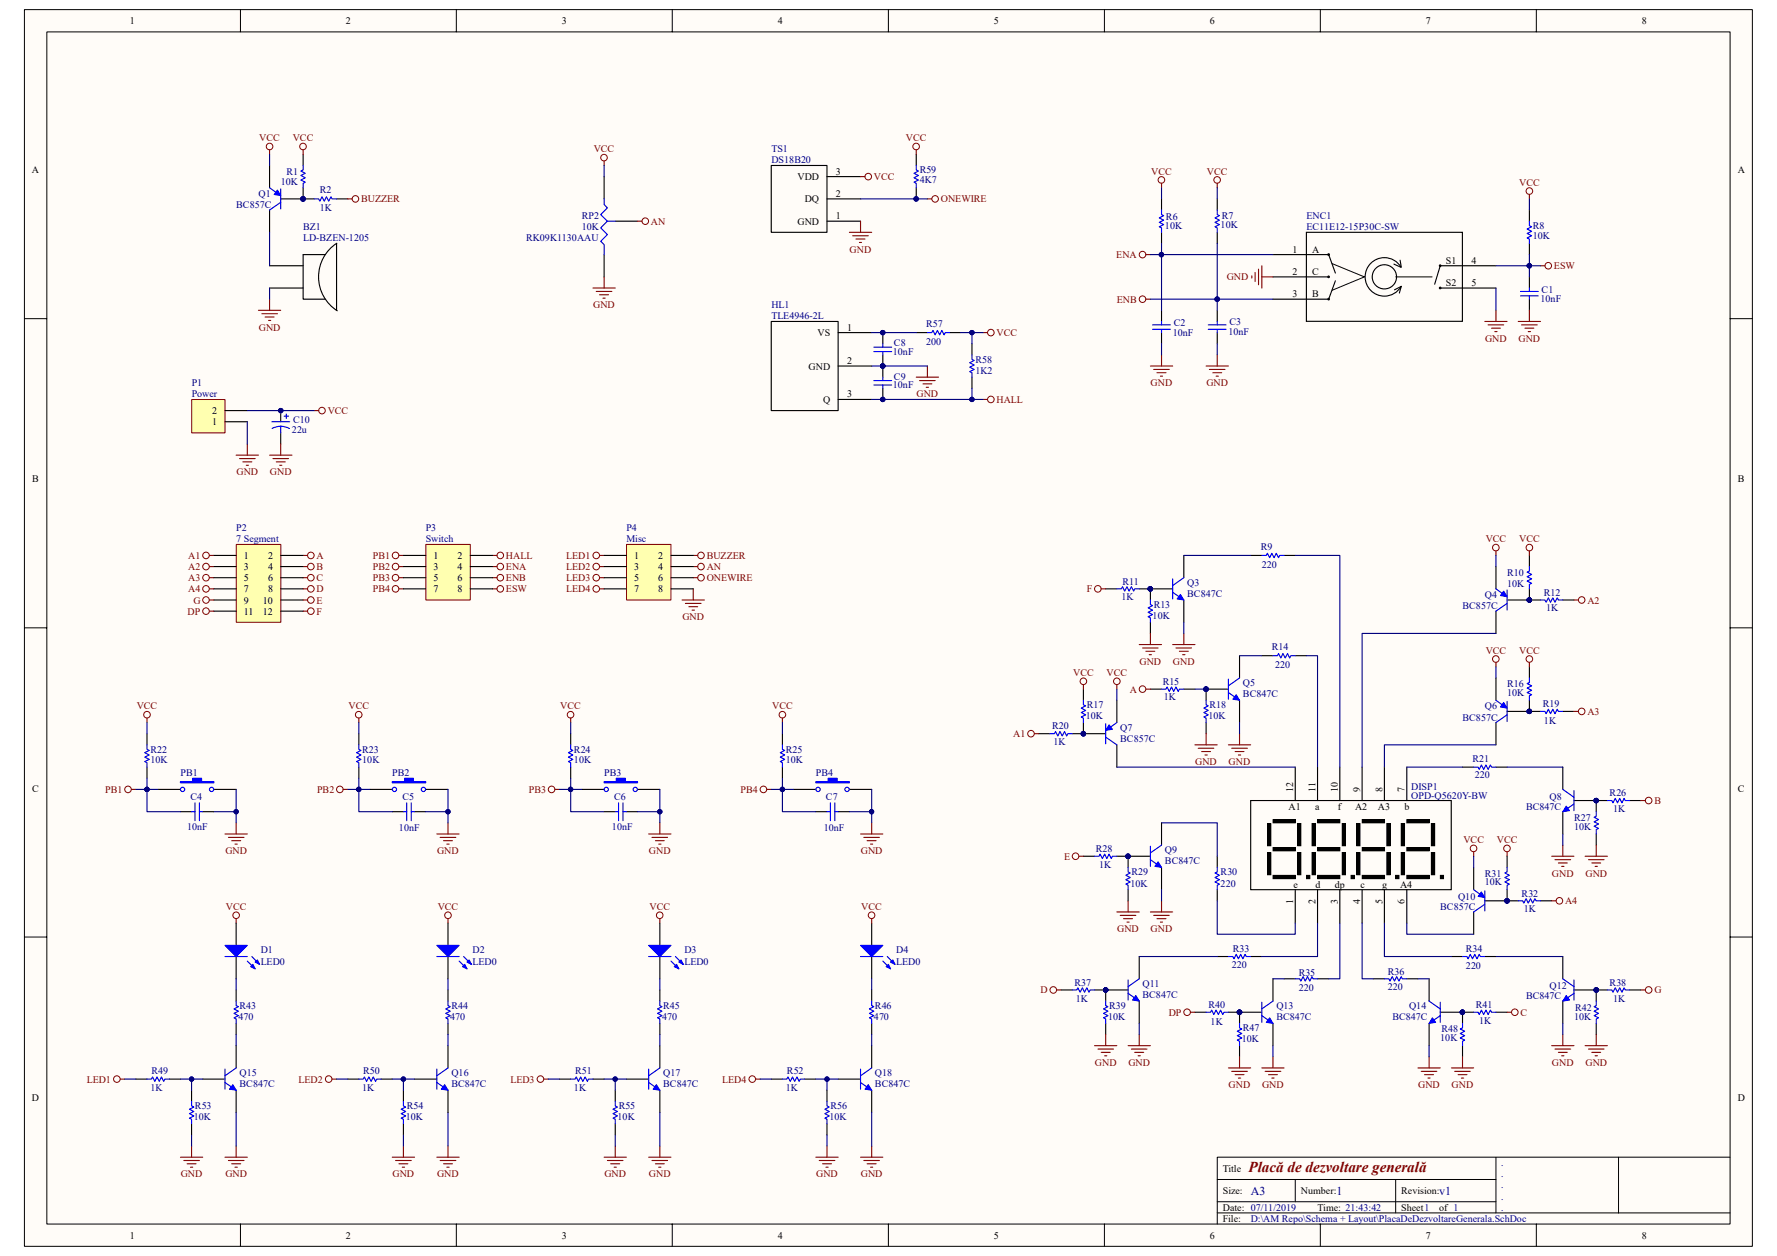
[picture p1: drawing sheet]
<svg xmlns="http://www.w3.org/2000/svg" width="297mm" height="210mm" viewBox="0 0 297 210" stroke-linecap="round" stroke-linejoin="round" font-family="sans-serif">
<defs><g id="words">
<text font-size="2.5" fill="#800000" x="208.7" y="195.9">Placă de dezvoltare generală</text>
<g font-size="2" fill="#000080">
<text x="209.1" y="199.7">A3</text>
<text x="223.4" y="199.7">1</text>
<text x="240.6" y="199.7">v1</text>
</g>
<g font-size="1.7">
<text x="21.7" y="4">1</text>
<text x="57.8" y="4">2</text>
<text x="93.9" y="4">3</text>
<text x="130" y="4">4</text>
<text x="166.1" y="4">5</text>
<text x="202.2" y="4">6</text>
<text x="238.4" y="4">7</text>
<text x="274.4" y="4">8</text>
<text x="5.3" y="29">A</text>
<text x="139.7" y="29.2">3</text>
<text x="290.5" y="29">A</text>
<text x="133.3" y="30.1">VDD</text>
<text x="134.5" y="33.8">DQ</text>
<text x="139.7" y="32.9">2</text>
<text x="133.3" y="37.6">GND</text>
<text x="139.7" y="36.6">1</text>
<text x="216" y="42.2">1</text>
<text x="216" y="46">2</text>
<text x="219.3" y="42.2">A</text>
<text x="219.3" y="46">C</text>
<text x="241.7" y="44.1">S1</text>
<text x="241.7" y="47.8">S2</text>
<text x="246" y="44.1">4</text>
<text x="246" y="47.8">5</text>
<text x="216" y="49.7">3</text>
<text x="219.3" y="49.7">B</text>
<text x="136.7" y="56.2">VS</text>
<text x="141.6" y="55.3">1</text>
<text x="135.2" y="61.8">GND</text>
<text x="141.6" y="60.9">2</text>
<text x="35.5" y="71.1">1</text>
<text x="35.5" y="69.2">2</text>
<text x="137.6" y="67.4">Q</text>
<text x="141.6" y="66.4">3</text>
<text x="5.4" y="80.6">B</text>
<text x="290.5" y="80.6">B</text>
<text x="40.8" y="93.5">1</text>
<text x="40.8" y="95.3">3</text>
<text x="44.8" y="93.5">2</text>
<text x="44.8" y="95.3">4</text>
<text x="72.5" y="93.5">1</text>
<text x="72.5" y="95.3">3</text>
<text x="76.5" y="93.5">2</text>
<text x="76.5" y="95.3">4</text>
<text x="106" y="93.5">1</text>
<text x="106" y="95.3">3</text>
<text x="110" y="93.5">2</text>
<text x="110" y="95.3">4</text>
<text x="40.8" y="97.2">5</text>
<text x="40.8" y="99">7</text>
<text x="40.8" y="100.9">9</text>
<text x="44" y="100.9">10</text>
<text x="44.8" y="97.2">6</text>
<text x="44.8" y="99">8</text>
<text x="72.5" y="97.2">5</text>
<text x="72.5" y="99">7</text>
<text x="76.5" y="97.2">6</text>
<text x="76.5" y="99">8</text>
<text x="106" y="97.2">5</text>
<text x="106" y="99">7</text>
<text x="110" y="97.2">6</text>
<text x="110" y="99">8</text>
<text x="40.8" y="102.8">11</text>
<text x="44" y="102.8">12</text>
<text x="5.4" y="132.3">C</text>
<text x="215.4" y="135.4">A1</text>
<text x="216.2" y="132.4" transform="rotate(-90 216.2 132.4)">12</text>
<text x="219.8" y="135.4">a</text>
<text x="219.9" y="132.4" transform="rotate(-90 219.9 132.4)">11</text>
<text x="223.6" y="135.4">f</text>
<text x="223.6" y="132.4" transform="rotate(-90 223.6 132.4)">10</text>
<text x="226.5" y="135.4">A2</text>
<text x="227.3" y="132.4" transform="rotate(-90 227.3 132.4)">9</text>
<text x="230.3" y="135.4">A3</text>
<text x="231.1" y="132.4" transform="rotate(-90 231.1 132.4)">8</text>
<text x="234.8" y="135.4">b</text>
<text x="234.8" y="132.4" transform="rotate(-90 234.8 132.4)">7</text>
<text x="290.5" y="132.3">C</text>
<text x="216.2" y="148.4">e</text>
<text x="219.9" y="148.4">d</text>
<text x="223.1" y="148.4">dp</text>
<text x="227.4" y="148.4">c</text>
<text x="231.1" y="148.4">g</text>
<text x="234" y="148.4">A4</text>
<text x="216.2" y="151.1" transform="rotate(-90 216.2 151.1)">1</text>
<text x="219.9" y="151.1" transform="rotate(-90 219.9 151.1)">2</text>
<text x="223.6" y="151.1" transform="rotate(-90 223.6 151.1)">3</text>
<text x="227.3" y="151.1" transform="rotate(-90 227.3 151.1)">4</text>
<text x="231.1" y="151.1" transform="rotate(-90 231.1 151.1)">5</text>
<text x="234.8" y="151.1" transform="rotate(-90 234.8 151.1)">6</text>
<text x="5.3" y="184">D</text>
<text x="290.5" y="184">D</text>
<text x="204.4" y="195.9">Title</text>
<text x="204.4" y="199.6">Size:</text>
<text x="204.4" y="202.4">Date: 07/11/2019</text>
<text x="217.5" y="199.6">Number:</text>
<text x="220.3" y="202.4">Time: 21:43:42</text>
<text x="234.2" y="199.6">Revision:</text>
<text x="234.2" y="202.4">Sheet1</text>
<text x="240.6" y="202.4">of 1</text>
<text x="21.7" y="207.1">1</text>
<text x="57.8" y="207.1">2</text>
<text x="93.9" y="207.1">3</text>
<text x="130" y="207.1">4</text>
<text x="166.1" y="207.1">5</text>
<text x="202.2" y="207.1">6</text>
<text x="204.4" y="204.3">File:</text>
<text x="238.4" y="207.1">7</text>
<text x="274.4" y="207.1">8</text>
</g>
<g font-size="1.7" fill="#800000">
<text x="43.3" y="23.6">VCC</text>
<text x="48.9" y="23.6">VCC</text>
<text x="151.4" y="23.6">VCC</text>
<text x="99.2" y="25.5">VCC</text>
<text x="192.4" y="29.2">VCC</text>
<text x="201.8" y="29.2">VCC</text>
<text x="60.4" y="33.8">BUZZER</text>
<text x="146.1" y="30.1">VCC</text>
<text x="157.3" y="33.8">ONEWIRE</text>
<text x="253.9" y="31.1">VCC</text>
<text x="108.8" y="37.6">AN</text>
<text x="142" y="42.2">GND</text>
<text x="186.6" y="43.2">ENA</text>
<text x="205.1" y="46.9">GND</text>
<text x="259.8" y="45">ESW</text>
<text x="99.2" y="51.5">GND</text>
<text x="186.7" y="50.6">ENB</text>
<text x="43.3" y="55.3">GND</text>
<text x="166.6" y="56.2">VCC</text>
<text x="248.2" y="57.1">GND</text>
<text x="253.8" y="57.1">GND</text>
<text x="192.3" y="64.6">GND</text>
<text x="201.7" y="64.6">GND</text>
<text x="54.8" y="69.2">VCC</text>
<text x="153.2" y="66.4">GND</text>
<text x="166.6" y="67.4">HALL</text>
<text x="39.5" y="79.5">GND</text>
<text x="45.1" y="79.5">GND</text>
<text x="31.5" y="93.5">A1</text>
<text x="31.5" y="95.3">A2</text>
<text x="52.9" y="93.5">A</text>
<text x="52.9" y="95.3">B</text>
<text x="62.3" y="93.5">PB1</text>
<text x="62.3" y="95.3">PB2</text>
<text x="84.6" y="93.5">HALL</text>
<text x="84.6" y="95.3">ENA</text>
<text x="94.6" y="93.5">LED1</text>
<text x="94.6" y="95.3">LED2</text>
<text x="118.1" y="93.5">BUZZER</text>
<text x="118.1" y="95.3">AN</text>
<text x="248.3" y="90.7">VCC</text>
<text x="253.9" y="90.7">VCC</text>
<text x="31.5" y="97.2">A3</text>
<text x="31.5" y="99">A4</text>
<text x="32.3" y="100.9">G</text>
<text x="52.9" y="97.2">C</text>
<text x="52.9" y="99">D</text>
<text x="52.9" y="100.9">E</text>
<text x="62.3" y="97.2">PB3</text>
<text x="62.3" y="99">PB4</text>
<text x="84.6" y="97.2">ENB</text>
<text x="84.6" y="99">ESW</text>
<text x="94.6" y="97.2">LED3</text>
<text x="94.6" y="99">LED4</text>
<text x="118.1" y="97.2">ONEWIRE</text>
<text x="181.7" y="99">F</text>
<text x="265.3" y="100.9">A2</text>
<text x="31.4" y="102.8">DP</text>
<text x="52.9" y="102.8">F</text>
<text x="114.1" y="103.7">GND</text>
<text x="179.4" y="113">VCC</text>
<text x="185" y="113">VCC</text>
<text x="190.5" y="111.1">GND</text>
<text x="196.1" y="111.1">GND</text>
<text x="248.3" y="109.3">VCC</text>
<text x="253.9" y="109.3">VCC</text>
<text x="22.9" y="118.6">VCC</text>
<text x="58.2" y="118.6">VCC</text>
<text x="93.7" y="118.6">VCC</text>
<text x="129.1" y="118.6">VCC</text>
<text x="188.8" y="115.8">A</text>
<text x="265.3" y="119.5">A3</text>
<text x="169.4" y="123.3">A1</text>
<text x="199.8" y="127.9">GND</text>
<text x="205.4" y="127.9">GND</text>
<text x="17.6" y="132.6">PB1</text>
<text x="53" y="132.6">PB2</text>
<text x="88.4" y="132.6">PB3</text>
<text x="123.8" y="132.6">PB4</text>
<text x="276.5" y="134.4">B</text>
<text x="37.7" y="142.8">GND</text>
<text x="73.1" y="142.8">GND</text>
<text x="108.5" y="142.8">GND</text>
<text x="143.9" y="142.8">GND</text>
<text x="177.9" y="143.7">E</text>
<text x="244.6" y="140.9">VCC</text>
<text x="250.2" y="140.9">VCC</text>
<text x="259.4" y="146.5">GND</text>
<text x="265" y="146.5">GND</text>
<text x="37.8" y="152.1">VCC</text>
<text x="73.2" y="152.1">VCC</text>
<text x="108.6" y="152.1">VCC</text>
<text x="144" y="152.1">VCC</text>
<text x="186.8" y="155.9">GND</text>
<text x="192.3" y="155.9">GND</text>
<text x="261.6" y="151.2">A4</text>
<text x="173.9" y="166.1">D</text>
<text x="276.5" y="166.1">G</text>
<text x="195.4" y="169.8">DP</text>
<text x="254.2" y="169.8">C</text>
<text x="183" y="178.2">GND</text>
<text x="188.6" y="178.2">GND</text>
<text x="259.4" y="178.2">GND</text>
<text x="265" y="178.2">GND</text>
<text x="14.5" y="181">LED1</text>
<text x="49.9" y="181">LED2</text>
<text x="85.3" y="181">LED3</text>
<text x="120.7" y="181">LED4</text>
<text x="205.4" y="181.9">GND</text>
<text x="211" y="181.9">GND</text>
<text x="237.1" y="181.9">GND</text>
<text x="242.7" y="181.9">GND</text>
<text x="30.2" y="196.8">GND</text>
<text x="37.7" y="196.8">GND</text>
<text x="65.6" y="196.8">GND</text>
<text x="73.1" y="196.8">GND</text>
<text x="101" y="196.8">GND</text>
<text x="108.5" y="196.8">GND</text>
<text x="136.4" y="196.8">GND</text>
<text x="143.9" y="196.8">GND</text>
</g>
<g font-size="1.7" fill="#000080">
<text x="47.9" y="29.2">R1</text>
<text x="128.9" y="25.5">TS1</text>
<text x="128.9" y="27.3">DS18B20</text>
<text x="153.7" y="29">R59</text>
<text x="39.5" y="34.8">BC857C</text>
<text x="43.2" y="32.9">Q1</text>
<text x="46.9" y="30.9">10K</text>
<text x="53.5" y="35.3">1K</text>
<text x="53.5" y="32.3">R2</text>
<text x="153.7" y="30.7">4K7</text>
<text x="50.7" y="38.5">BZ1</text>
<text x="50.7" y="40.4">LD-BZEN-1205</text>
<text x="87.9" y="40.4">RK09K1130AAU</text>
<text x="97.3" y="38.5">10K</text>
<text x="97.3" y="36.6">RP2</text>
<text x="194.7" y="38.3">10K</text>
<text x="194.9" y="36.8">R6</text>
<text x="204" y="38.1">10K</text>
<text x="204.2" y="36.6">R7</text>
<text x="218.4" y="36.6">ENC1</text>
<text x="218.4" y="38.5">EC11E12-15P30C-SW</text>
<text x="256.2" y="40">10K</text>
<text x="256.2" y="38.3">R8</text>
<text x="128.9" y="51.5">HL1</text>
<text x="128.9" y="53.4">TLE4946-2L</text>
<text x="257.5" y="50.4">10nF</text>
<text x="257.7" y="48.9">C1</text>
<text x="149.2" y="59.4">10nF</text>
<text x="149.4" y="57.9">C8</text>
<text x="154.8" y="57.7">200</text>
<text x="154.8" y="54.7">R57</text>
<text x="196" y="56.2">10nF</text>
<text x="196.2" y="54.5">C2</text>
<text x="205.3" y="56">10nF</text>
<text x="205.5" y="54.3">C3</text>
<text x="32" y="64.6">P1</text>
<text x="149.2" y="64.9">10nF</text>
<text x="149.4" y="63.5">C9</text>
<text x="163" y="62.5">1K2</text>
<text x="163" y="60.7">R58</text>
<text x="32" y="66.4">Power</text>
<text x="49" y="70.7">C10</text>
<text x="48.8" y="72.4">22u</text>
<text x="39.5" y="88.8">P2</text>
<text x="71.2" y="88.8">P3</text>
<text x="104.7" y="88.8">P4</text>
<text x="39.5" y="90.7">7 Segment</text>
<text x="71.2" y="90.7">Switch</text>
<text x="104.7" y="90.7">Misc</text>
<text x="210.8" y="91.9">R9</text>
<text x="210.9" y="94.9">220</text>
<text x="187.4" y="100.3">1K</text>
<text x="187.6" y="97.7">R11</text>
<text x="192.8" y="101.6">R13</text>
<text x="198.5" y="97.9">Q3</text>
<text x="198.5" y="99.8">BC847C</text>
<text x="244.5" y="101.8">BC857C</text>
<text x="248.2" y="100">Q4</text>
<text x="251.9" y="98.1">10K</text>
<text x="251.9" y="96.2">R10</text>
<text x="258.1" y="99.6">R12</text>
<text x="192.7" y="103.5">10K</text>
<text x="258.5" y="102.2">1K</text>
<text x="212.6" y="108.7">R14</text>
<text x="213.2" y="111.7">220</text>
<text x="181.7" y="118.4">R17</text>
<text x="194.3" y="114.5">R15</text>
<text x="194.5" y="117.1">1K</text>
<text x="202.2" y="118.4">R18</text>
<text x="207.8" y="114.7">Q5</text>
<text x="207.8" y="116.5">BC847C</text>
<text x="248.2" y="118.6">Q6</text>
<text x="251.9" y="116.4">10K</text>
<text x="251.9" y="114.9">R16</text>
<text x="257.9" y="118.2">R19</text>
<text x="25.1" y="125.9">R22</text>
<text x="60.6" y="125.9">R23</text>
<text x="95.9" y="125.9">R24</text>
<text x="131.4" y="125.9">R25</text>
<text x="175.9" y="121.9">R20</text>
<text x="176.1" y="124.5">1K</text>
<text x="181.5" y="120.3">10K</text>
<text x="187.3" y="122.1">Q7</text>
<text x="187.3" y="124">BC857C</text>
<text x="202" y="120.3">10K</text>
<text x="244.5" y="120.5">BC857C</text>
<text x="258.1" y="121">1K</text>
<text x="25.1" y="127.5">10K</text>
<text x="30.2" y="129.8">PB1</text>
<text x="60.6" y="127.5">10K</text>
<text x="65.6" y="129.8">PB2</text>
<text x="95.9" y="127.5">10K</text>
<text x="101" y="129.8">PB3</text>
<text x="131.4" y="127.5">10K</text>
<text x="136.4" y="129.8">PB4</text>
<text x="235.9" y="132">DISP1</text>
<text x="246.1" y="127.3">R21</text>
<text x="246.5" y="130.1">220</text>
<text x="31.9" y="133.7">C4</text>
<text x="67.3" y="133.7">C5</text>
<text x="102.7" y="133.7">C6</text>
<text x="138.1" y="133.7">C7</text>
<text x="235.9" y="133.5">OPD-Q5620Y-BW</text>
<text x="255.1" y="135.4">BC847C</text>
<text x="259" y="133.7">Q8</text>
<text x="263.1" y="137.2">R27</text>
<text x="269.1" y="133.1">R26</text>
<text x="269.6" y="135.7">1K</text>
<text x="31.3" y="138.7">10nF</text>
<text x="66.7" y="138.9">10nF</text>
<text x="102.3" y="138.7">10nF</text>
<text x="137.7" y="138.9">10nF</text>
<text x="183.2" y="142.4">R28</text>
<text x="194.7" y="142.6">Q9</text>
<text x="263.1" y="138.7">10K</text>
<text x="183.7" y="145">1K</text>
<text x="189" y="148.2">10K</text>
<text x="189.1" y="146.3">R29</text>
<text x="194.7" y="144.5">BC847C</text>
<text x="204" y="148.2">220</text>
<text x="204" y="146.3">R30</text>
<text x="248.2" y="148">10K</text>
<text x="248.2" y="146.5">R31</text>
<text x="254.4" y="149.9">R32</text>
<text x="240.7" y="152.1">BC857C</text>
<text x="243.7" y="150.5">Q10</text>
<text x="254.7" y="152.5">1K</text>
<text x="43.6" y="159.4">D1</text>
<text x="43.6" y="161.2">LED0</text>
<text x="79" y="159.4">D2</text>
<text x="79" y="161.2">LED0</text>
<text x="114.4" y="159.4">D3</text>
<text x="114.4" y="161.2">LED0</text>
<text x="149.8" y="159.4">D4</text>
<text x="149.8" y="161.2">LED0</text>
<text x="205.9" y="161.8">220</text>
<text x="206.1" y="159.2">R33</text>
<text x="245" y="162">220</text>
<text x="245" y="159.2">R34</text>
<text x="179.6" y="164.8">R37</text>
<text x="179.8" y="167.6">1K</text>
<text x="191" y="165">Q11</text>
<text x="191" y="166.8">BC847C</text>
<text x="217.1" y="165.7">220</text>
<text x="217.1" y="163.1">R35</text>
<text x="232" y="165.5">220</text>
<text x="232" y="162.9">R36</text>
<text x="255.1" y="167">BC847C</text>
<text x="259" y="165.4">Q12</text>
<text x="269.1" y="164.8">R38</text>
<text x="269.6" y="167.6">1K</text>
<text x="39.9" y="170.6">470</text>
<text x="40" y="168.7">R43</text>
<text x="75.3" y="170.6">470</text>
<text x="75.5" y="168.7">R44</text>
<text x="110.7" y="170.6">470</text>
<text x="110.9" y="168.7">R45</text>
<text x="146.1" y="170.6">470</text>
<text x="146.3" y="168.7">R46</text>
<text x="185.2" y="170.6">10K</text>
<text x="185.4" y="168.7">R39</text>
<text x="202" y="168.5">R40</text>
<text x="202.4" y="171.3">1K</text>
<text x="207.8" y="172.4">R47</text>
<text x="213.4" y="168.7">Q13</text>
<text x="213.4" y="170.6">BC847C</text>
<text x="232.7" y="170.6">BC847C</text>
<text x="235.5" y="168.7">Q14</text>
<text x="240.9" y="172.6">R48</text>
<text x="246.7" y="168.5">R41</text>
<text x="247.3" y="171.1">1K</text>
<text x="263.1" y="170.6">10K</text>
<text x="263.3" y="169.1">R42</text>
<text x="25.3" y="179.5">R49</text>
<text x="40" y="179.9">Q15</text>
<text x="60.7" y="179.5">R50</text>
<text x="75.5" y="179.9">Q16</text>
<text x="96.1" y="179.5">R51</text>
<text x="110.9" y="179.9">Q17</text>
<text x="131.5" y="179.5">R52</text>
<text x="146.3" y="179.9">Q18</text>
<text x="207.6" y="174.3">10K</text>
<text x="240.7" y="174.1">10K</text>
<text x="25.1" y="182.5">1K</text>
<text x="32.6" y="185.5">R53</text>
<text x="40" y="181.7">BC847C</text>
<text x="60.6" y="182.5">1K</text>
<text x="68" y="185.5">R54</text>
<text x="75.5" y="181.7">BC847C</text>
<text x="95.9" y="182.5">1K</text>
<text x="103.4" y="185.5">R55</text>
<text x="110.9" y="181.7">BC847C</text>
<text x="131.4" y="182.5">1K</text>
<text x="138.8" y="185.5">R56</text>
<text x="146.3" y="181.7">BC847C</text>
<text x="32.4" y="187.3">10K</text>
<text x="67.8" y="187.3">10K</text>
<text x="103.2" y="187.3">10K</text>
<text x="138.6" y="187.3">10K</text>
<text x="251" y="195">.</text>
<text x="251" y="196.8">.</text>
<text x="251" y="198.7">.</text>
<text x="251" y="200.6">.</text>
<text x="251" y="202.4">.</text>
<text x="209.1" y="204.3">D:\AM Repo\Schema + Layout\PlacaDeDezvoltareGenerala.SchDoc</text>
</g>
</g></defs>
<path d="M4.1 1.6h288.8v206.8h-288.8z" fill="#fffcf8"/>
<path d="M4.1 1.6h288.8v206.8h-288.8z" fill="none" stroke="#000" stroke-width=".17"/>
<path d="M7.8 5.4h281.4v199.2h-281.4z" fill="#fffcf8"/>
<g fill="none" stroke="#000" stroke-width=".17">
<path d="M7.8 5.3h281.4v199.3h-281.4zM40.2 1.6v3.7M76.3 1.6v3.7M112.4 1.6v3.7M148.5 1.6v3.7M184.6 1.6v3.7M220.7 1.6v3.7M256.8 1.6v3.7M4.1 53.3h3.7M289.2 53.3h3.7M4.1 105h3.7M289.2 105h3.7"/>
<path d="M4.1 156.7h3.7M289.2 156.7h3.7M203.5 197.2h46.6M216.5 197.2v3.7M233.3 197.2v5.6M250.1 193.5v9.3M270.5 193.5h-67v11.1M289.2 193.5h-18.7v9.3M40.2 204.6v3.8M76.3 204.6v3.8M112.4 204.6v3.8M148.5 204.6v3.8"/>
<path d="M184.6 204.6v3.8M203.5 200.9h46.6M203.5 202.8h85.7M220.7 204.6v3.8M256.8 204.6v3.8"/>
</g>
<g fill="none" stroke="#000" stroke-width=".19">
<path d="M194.2 33.3v1.8M194.2 38.8v1.9M203.5 33.3v1.8M203.5 38.8v1.9M218.4 38.8h26.1v14.9h-26.1zM255.6 35.1v1.9M194.2 51.9v1.8M194.2 55.6v1.9M203.5 51.9v1.8M203.5 55.6v1.9M212.8 42.6h9.3l1.1 3.1M212.8 46.3h9.3"/>
<path d="M222 42.5h.2v.2h-.2zM222 46.2h.2v.2h-.2zM222 49.9h.2v.2h-.2zM223.2 46.9l-1.1 3.1h-9.3M233 44.2l1.1 .5M233.1 48.5l1.1-.6-.3 1.1M234 43.5l.2 1.1M234.2 44.7a3.2 3.2 0 0 0-4.9-.9 3.2 3.2 0 0 0 0 5 3.2 3.2 0 0 0 4.9-.9M240.6 44.3h.2v.2h-.2zM240.6 48h.2v.2h-.2zM240.7 48.2h9.4M250.1 44.4h-9.4l-.9 3.1"/>
<path d="M255.6 40.7v1.9M255.6 46.3v1.9M255.6 50v1.9M26.4 132h3.8M35.7 132h3.8"/>
<circle cx="231.4" cy="46.3" r="2.03"/>
</g>
<path d="M228.1 46.3l-5.4-2.2M228.1 46.3l-5.4 2.2M233.3 46.3h6.7" fill="none" stroke="#000" stroke-width=".17" stroke-dasharray="6.1 2"/>
<g fill="none" stroke="#800000" stroke-width=".17">
<circle cx="194.1" cy="30.1" r=".55"/>
<circle cx="203.5" cy="30.1" r=".55"/>
<circle cx="255.6" cy="31.9" r=".55"/>
<circle cx="191" cy="42.6" r=".55"/>
<circle cx="191" cy="50" r=".55"/>
</g>
<g fill="none" stroke="#800000" stroke-width=".19">
<path d="M194.2 30.6v.8M203.5 30.6v.8M255.6 32.5v.8M191.5 42.6h.8M191.5 50h.8M194.2 59.3v1.9M203.5 59.3v1.9M209.3 46.1v.4M209.8 45.6v1.5M210.4 45v2.6M210.9 44.4v3.8M210.9 46.3h1.9"/>
<path d="M248.2 53.7h3.7M248.7 54.3h2.7M249.3 54.9h1.5M249.9 55.4h.4M250.1 51.9v1.8M253.8 53.7h3.7M254.3 54.3h2.7M254.9 54.9h1.5M255.5 55.4h.3M255.6 51.9v1.8M192.3 61.2h3.7M192.8 61.8h2.6"/>
<path d="M193.4 62.3h1.5M194 62.9h.3M201.6 61.2h3.7M202.2 61.8h2.6M202.7 62.3h1.5M203.3 62.9h.4"/>
</g>
<g fill="none" stroke="#00f" stroke-width=".19">
<path d="M194.2 35.1v.8l.3 .1-.7 .4 .7 .4-.7 .4 .7 .3-.7 .4 .4 .2v.7M203.5 35.1v.8l.3 .1-.7 .4 .7 .4-.7 .4 .7 .3-.7 .4 .4 .2v.7M255.6 37v.7l.4 .2-.7 .4 .7 .4-.7 .3 .7 .4-.7 .4 .3 .2v.7M192.7 54.3h2.9M192.7 55.1h2.9M194.2 53.7v.6M194.2 55.1v.5M202 54.3h3M202 55.1h3M203.5 53.7v.6M203.5 55.1v.5M254.2 48.7h2.9"/>
<path d="M254.2 49.5h2.9M255.6 48.2v.5M255.6 49.5v.5"/>
</g>
<path d="M30.2 130.7h2v-.6h1.5v.6h2v.2h-5.5z" fill-rule="evenodd" fill="#00f"/>
<g fill="none" stroke="#00f" stroke-width=".19">
<path d="M24.6 124.5v.8l.4 .2-.8 .3 .8 .4-.8 .4 .8 .4-.8 .3 .4 .2v.7M30.2 130.7h2v-.6h1.5v.6h2v.2h-5.5zM32 135.7h.6M32.6 134.2v3M33.3 135.7h.6M33.3 134.2v3"/>
<circle cx="30.5" cy="132" r=".36"/>
<circle cx="35.4" cy="132" r=".36"/>
</g>
<path d="M24.6 122.7v1.8M24.6 128.2v1.9M30.2 135.7h1.8M33.9 135.7h1.8M97.3 132h3.7M106.6 132h3.7" fill="none" stroke="#000" stroke-width=".19"/>
<g fill="none" stroke="#800000" stroke-width=".17">
<circle cx="24.6" cy="119.5" r=".55"/>
<circle cx="21.4" cy="132" r=".55"/>
</g>
<path d="M22 132h.7M24.6 120.1v.7M37.6 139.4h3.7M38.2 140h2.6M39.5 137.6v1.8M38.7 140.5h1.5M39.3 141.1h.4" fill="none" stroke="#800000" stroke-width=".19"/>
<path d="M101 130.7h2v-.6h1.5v.6h2.1v.2h-5.6z" fill-rule="evenodd" fill="#00f"/>
<g fill="none" stroke="#00f" stroke-width=".19">
<path d="M95.4 124.5v.8l.4 .2-.8 .3 .8 .4-.8 .4 .8 .4-.8 .3 .4 .2v.7M101 130.7h2v-.6h1.5v.6h2.1v.2h-5.6zM102.8 135.7h.6M103.4 134.2v3M104.1 135.7h.6M104.1 134.2v3"/>
<circle cx="101.3" cy="132" r=".36"/>
<circle cx="106.2" cy="132" r=".36"/>
</g>
<path d="M61.8 132h3.8M71.2 132h3.7M95.4 122.7v1.8M95.4 128.2v1.9M101 135.7h1.8M104.7 135.7h1.9" fill="none" stroke="#000" stroke-width=".19"/>
<g fill="none" stroke="#800000" stroke-width=".17">
<circle cx="95.4" cy="119.5" r=".55"/>
<circle cx="92.2" cy="132" r=".55"/>
</g>
<path d="M92.8 132h.7M95.4 120.1v.7M108.4 139.4h3.8M109 140h2.6M110.3 137.6v1.8M109.6 140.5h1.4M110.1 141.1h.4" fill="none" stroke="#800000" stroke-width=".19"/>
<path d="M65.6 130.7h2v-.6h1.5v.6h2.1v.2h-5.6z" fill-rule="evenodd" fill="#00f"/>
<g fill="none" stroke="#00f" stroke-width=".19">
<path d="M60 124.5v.8l.3 .2-.7 .3 .7 .4-.7 .4 .7 .4-.7 .3 .4 .2v.7M65.6 130.7h2v-.6h1.5v.6h2.1v.2h-5.6zM67.4 135.7h.6M68 134.2v3M68.7 135.7h.6M68.7 134.2v3"/>
<circle cx="65.9" cy="132" r=".36"/>
<circle cx="70.8" cy="132" r=".36"/>
</g>
<path d="M60 122.7v1.8M60 128.2v1.9M65.6 135.7h1.8M69.3 135.7h1.9M132.6 132h3.8M142 132h3.7" fill="none" stroke="#000" stroke-width=".19"/>
<g fill="none" stroke="#800000" stroke-width=".17">
<circle cx="60" cy="119.5" r=".55"/>
<circle cx="56.8" cy="132" r=".55"/>
</g>
<path d="M57.4 132h.7M60 120.1v.7M73 139.4h3.7M73.6 140h2.6M74.9 137.6v1.8M74.1 140.5h1.5M74.7 141.1h.4" fill="none" stroke="#800000" stroke-width=".19"/>
<path d="M136.4 130.7h2v-.6h1.5v.6h2.1v.2h-5.6z" fill-rule="evenodd" fill="#00f"/>
<g fill="none" stroke="#00f" stroke-width=".19">
<path d="M130.8 124.5v.8l.4 .2-.8 .3 .8 .4-.8 .4 .8 .4-.8 .3 .4 .2v.7M136.4 130.7h2v-.6h1.5v.6h2.1v.2h-5.6zM138.2 135.7h.6M138.8 134.2v3M139.5 135.7h.6M139.5 134.2v3M37.6 178.7v3.4M39.5 178.5l-1.9 1.4M24.6 180.4h.7l.2-.4 .4 .8 .3-.8 .4 .8 .4-.8 .4 .8 .2-.4h.7M32 184.1v.8l.4 .2-.7 .3 .7 .4-.7 .4 .7 .4-.7 .3 .3 .2v.8M37.6 181l1.9 1.3"/>
<circle cx="136.8" cy="132" r=".36"/>
<circle cx="141.6" cy="132" r=".36"/>
</g>
<path d="M130.8 122.7v1.8M130.8 128.2v1.9M136.4 135.7h1.8M140.1 135.7h1.9M39.5 174.8v3.7M22.7 180.4h1.9M28.3 180.4h1.9M32 182.3v1.8M32 187.9v1.8M33.9 180.4h3.7M39.5 182.3v3.7" fill="none" stroke="#000" stroke-width=".19"/>
<g fill="none" stroke="#800000" stroke-width=".17">
<circle cx="130.8" cy="119.5" r=".55"/>
<circle cx="127.6" cy="132" r=".55"/>
<circle cx="19.5" cy="180.4" r=".55"/>
</g>
<g fill="none" stroke="#800000" stroke-width=".19">
<path d="M128.2 132h.7M130.8 120.1v.7M143.8 139.4h3.8M144.4 140h2.6M145.7 137.6v1.8M144.9 140.5h1.5M145.5 141.1h.4M20.1 180.4h.7M30.2 193.5h3.7M30.7 194h2.6M31.3 194.6h1.5M31.8 195.1h.4"/>
<path d="M32 191.6v1.9"/>
</g>
<path d="M38.9 181.3l.6 1-1.1-.2z" fill="#00f"/>
<path d="M38.9 181.3l.6 1-1.1-.2z" fill="none" stroke="#00f" stroke-width=".17"/>
<path d="M37.6 193.5h3.7M38.2 194h2.6M38.7 194.6h1.5M39.3 195.1h.4M39.5 191.6v1.9" fill="none" stroke="#800000" stroke-width=".19"/>
<path d="M39.5 154.3v3.8M39.5 159.9v3.7" fill="none" stroke="#000" stroke-width=".19"/>
<path d="M37.6 158.1h3.7l-1.8 1.8z" fill="#00f"/>
<path d="M37.6 158.1h3.7l-1.8 1.8zM42.1 159.9l1.3 1.3M41.3 160.7l1.3 1.3" fill="none" stroke="#00f" stroke-width=".19"/>
<path d="M42.3 161.2l.3 .8-.7-.4z" fill="#00f"/>
<path d="M42.3 161.2l.3 .8-.7-.4z" fill="none" stroke="#00f" stroke-width=".19"/>
<path d="M42.6 160.8l.4-.3 .4 .7z" fill="#00f"/>
<path d="M101 33.3v.9l.5 .6-1.1 1.1 1.1 1.1-1.1 1.1 1.1 1.1-1.1 1.1 .6 .6v1.7M101.5 37h1.3M37.6 159.9h3.7M39.5 167.4v.7l.4 .2-.8 .4 .8 .4-.8 .3 .8 .4-.8 .4 .4 .1v.8M42.6 160.8l.4-.3 .4 .7zM73 178.7v3.4M74.9 178.5l-1.9 1.4M60 180.4h.7l.2-.4 .4 .8 .4-.8 .3 .8 .4-.8 .4 .8 .2-.4h.7M67.4 184.1v.8l.4 .2-.7 .3 .7 .4-.7 .4 .7 .4-.7 .3 .3 .2v.8M73 181l1.9 1.3" fill="none" stroke="#00f" stroke-width=".19"/>
<g fill="none" stroke="#800000" stroke-width=".17">
<circle cx="101" cy="26.4" r=".55"/>
<circle cx="107.9" cy="37" r=".55"/>
<circle cx="39.5" cy="153" r=".55"/>
<circle cx="54.9" cy="180.4" r=".55"/>
</g>
<g fill="none" stroke="#800000" stroke-width=".19">
<path d="M101 26.9v.8M106.6 37h.7M43.2 51.9h3.7M43.8 52.5h2.6M44.3 53h1.5M44.9 53.6h.4M45.1 50v1.9M99.1 48.2h3.7M99.7 48.7h2.6M100.2 49.3h1.5M100.8 49.8h.4M101 46.3v1.9"/>
<path d="M39.5 153.6v.7M55.5 180.4h.8M65.6 193.5h3.7M66.1 194h2.6M66.7 194.6h1.5M67.2 195.1h.4M67.4 191.6v1.9"/>
</g>
<g fill="none" stroke="#000" stroke-width=".19">
<path d="M101 29.5v3.8M102.8 37h3.8M45.1 44.4h5.6M45.1 48.2h5.6M54.4 42.6h-3.7v7.4h3.7M56.3 40.7v11.2M56.3 40.7a6.7 6.7 0 0 0 .1 11.3M101 42.6v3.7M209.1 133.8h33.5v14.9h-33.5zM216.5 128.2v5.6M220.2 128.2v5.6M224 128.2v5.6"/>
<path d="M227.7 128.2v5.6M231.4 128.2v5.6M235.2 128.2v5.6M216.5 148.7v5.6M220.2 148.7v5.6M224 148.7v5.6M227.7 148.7v5.6M231.4 148.7v5.6M235.2 148.7v5.6M39.5 165.5v1.9M39.5 171.1v1.9M74.9 174.8v3.7"/>
<path d="M58.1 180.4h1.9M63.7 180.4h1.9M67.4 182.3v1.8M67.4 187.9v1.8M69.3 180.4h3.7M74.9 182.3v3.7"/>
</g>
<g fill="#000">
<path d="M211.9 137.7h.5v3.7h-.5zM212.8 137.1h3.7v.5h-3.7zM216.9 137.7h.5v3.7h-.5zM219.3 137.7h.6v3.7h-.6zM220.3 137.1h3.7v.5h-3.7zM224.4 137.7h.5v3.7h-.5zM226.8 137.7h.5v3.7h-.5zM227.7 137.1h3.7v.5h-3.7zM231.8 137.7h.6v3.7h-.6zM234.2 137.7h.6v3.7h-.6zM235.2 137.1h3.7v.5h-3.7zM239.3 137.7h.5v3.7h-.5z"/>
<path d="M211.9 142.6h.5v3.6h-.5zM212.8 141.7h3.7v.5h-3.7zM212.8 146.4h3.7v.5h-3.7zM216.9 142.6h.5v3.6h-.5zM218.4 146.4h.5v.5h-.5zM219.3 142.6h.6v3.6h-.6zM220.3 141.7h3.7v.5h-3.7zM220.3 146.4h3.7v.5h-3.7zM224.4 142.6h.5v3.6h-.5zM225.9 146.4h.5v.5h-.5zM226.8 142.6h.5v3.6h-.5zM227.7 141.7h3.7v.5h-3.7z"/>
<path d="M227.7 146.4h3.7v.5h-3.7zM231.8 142.6h.6v3.6h-.6zM233.3 146.4h.5v.5h-.5zM234.2 142.6h.6v3.6h-.6zM235.2 141.7h3.7v.5h-3.7zM235.2 146.4h3.7v.5h-3.7zM239.3 142.6h.5v3.6h-.5zM240.8 146.4h.5v.5h-.5z"/>
</g>
<g fill="none" stroke="#000" stroke-width=".17">
<path d="M211.9 137.7h.5v3.7h-.5zM212.8 137h3.7v.6h-3.7zM216.9 137.7h.5v3.7h-.5zM219.3 137.7h.6v3.7h-.6zM220.3 137h3.7v.6h-3.7zM224.4 137.7h.5v3.7h-.5zM226.8 137.7h.5v3.7h-.5zM227.7 137h3.7v.6h-3.7zM231.8 137.7h.6v3.7h-.6zM234.2 137.7h.6v3.7h-.6zM235.2 137h3.7v.6h-3.7zM239.3 137.7h.5v3.7h-.5z"/>
<path d="M211.9 142.5h.5v3.7h-.5zM212.8 141.7h3.7v.5h-3.7zM212.8 146.3h3.7v.6h-3.7zM216.9 142.5h.5v3.7h-.5zM218.4 146.3h.5v.6h-.5zM219.3 142.5h.6v3.7h-.6zM220.3 141.7h3.7v.5h-3.7zM220.3 146.3h3.7v.6h-3.7zM224.4 142.5h.5v3.7h-.5zM225.8 146.3h.6v.6h-.6zM226.8 142.5h.5v3.7h-.5zM227.7 141.7h3.7v.5h-3.7z"/>
<path d="M227.7 146.3h3.7v.6h-3.7zM231.8 142.5h.6v3.7h-.6zM233.3 146.3h.5v.6h-.5zM234.2 142.5h.6v3.7h-.6zM235.2 141.7h3.7v.5h-3.7zM235.2 146.3h3.7v.6h-3.7zM239.3 142.5h.5v3.7h-.5zM240.8 146.3h.5v.6h-.5z"/>
</g>
<path d="M74.3 181.3l.6 1-1.1-.2z" fill="#00f"/>
<path d="M74.3 181.3l.6 1-1.1-.2z" fill="none" stroke="#00f" stroke-width=".17"/>
<path d="M73 193.5h3.7M73.6 194h2.6M74.1 194.6h1.5M74.7 195.1h.4M74.9 191.6v1.9" fill="none" stroke="#800000" stroke-width=".19"/>
<path d="M74.9 154.3v3.8M74.9 159.9v3.7" fill="none" stroke="#000" stroke-width=".19"/>
<path d="M73 158.1h3.7l-1.8 1.8z" fill="#00f"/>
<path d="M73 158.1h3.7l-1.8 1.8zM77.5 159.9l1.3 1.3M76.7 160.7l1.4 1.3" fill="none" stroke="#00f" stroke-width=".19"/>
<path d="M77.7 161.2l.4 .8-.8-.4z" fill="#00f"/>
<path d="M77.7 161.2l.4 .8-.8-.4z" fill="none" stroke="#00f" stroke-width=".19"/>
<path d="M78.1 160.8l.3-.3 .4 .7z" fill="#00f"/>
<path d="M73 159.9h3.7M74.9 167.4v.7l.4 .2-.8 .4 .8 .4-.8 .3 .8 .4-.8 .4 .4 .1v.8M78.1 160.8l.3-.3 .4 .7zM108.4 178.7v3.4M110.3 178.5l-1.9 1.4M95.4 180.4h.7l.2-.4 .4 .8 .4-.8 .3 .8 .4-.8 .4 .8 .2-.4h.7M102.8 184.1v.8l.4 .2-.7 .3 .7 .4-.7 .4 .7 .4-.7 .3 .3 .2v.8M108.4 181l1.9 1.3" fill="none" stroke="#00f" stroke-width=".19"/>
<g fill="none" stroke="#800000" stroke-width=".17">
<circle cx="74.9" cy="153" r=".55"/>
<circle cx="90.3" cy="180.4" r=".55"/>
</g>
<path d="M74.9 153.6v.7M90.9 180.4h.7M101 193.5h3.7M101.5 194h2.6M102.1 194.6h1.5M102.7 195.1h.3M102.8 191.6v1.9" fill="none" stroke="#800000" stroke-width=".19"/>
<path d="M74.9 165.5v1.9M74.9 171.1v1.9M110.3 174.8v3.7M93.5 180.4h1.9M99.1 180.4h1.9M102.8 182.3v1.8M102.8 187.9v1.8M104.7 180.4h3.7M110.3 182.3v3.7" fill="none" stroke="#000" stroke-width=".19"/>
<path d="M109.7 181.3l.6 1-1.1-.2z" fill="#00f"/>
<path d="M109.7 181.3l.6 1-1.1-.2z" fill="none" stroke="#00f" stroke-width=".17"/>
<path d="M108.4 193.5h3.8M109 194h2.6M109.6 194.6h1.4M110.1 195.1h.4M110.3 191.6v1.9" fill="none" stroke="#800000" stroke-width=".19"/>
<path d="M110.3 154.3v3.8M110.3 159.9v3.7" fill="none" stroke="#000" stroke-width=".19"/>
<path d="M108.4 158.1h3.8l-1.9 1.8z" fill="#00f"/>
<path d="M108.4 158.1h3.8l-1.9 1.8zM112.9 159.9l1.3 1.3M112.2 160.7l1.3 1.3" fill="none" stroke="#00f" stroke-width=".19"/>
<path d="M112.7 161.6l.4-.4 .4 .8z" fill="#00f"/>
<path d="M112.7 161.6l.4-.4 .4 .8z" fill="none" stroke="#00f" stroke-width=".19"/>
<path d="M113.5 160.8l.3-.3 .4 .7z" fill="#00f"/>
<path d="M108.4 159.9h3.8M110.3 167.4v.7l.4 .2-.8 .4 .8 .4-.8 .3 .8 .4-.8 .4 .4 .1v.8M113.5 160.8l.3-.3 .4 .7zM143.8 178.7v3.4M145.7 178.5l-1.9 1.4M130.8 180.4h.7l.2-.4 .4 .8 .4-.8 .3 .8 .4-.8 .4 .8 .2-.4h.7M138.2 184.1v.8l.4 .2-.7 .3 .7 .4-.7 .4 .7 .4-.7 .3 .3 .2v.8M143.8 181l1.9 1.3" fill="none" stroke="#00f" stroke-width=".19"/>
<g fill="none" stroke="#800000" stroke-width=".17">
<circle cx="110.3" cy="153" r=".55"/>
<circle cx="125.8" cy="180.4" r=".55"/>
</g>
<path d="M110.3 153.6v.7M126.3 180.4h.8M136.4 193.5h3.7M136.9 194h2.6M137.5 194.6h1.5M138.1 195.1h.3M138.2 191.6v1.9" fill="none" stroke="#800000" stroke-width=".19"/>
<path d="M110.3 165.5v1.9M110.3 171.1v1.9M145.7 174.8v3.7M128.9 180.4h1.9M134.5 180.4h1.9M138.2 182.3v1.8M138.2 187.9v1.8M140.1 180.4h3.7M145.7 182.3v3.7" fill="none" stroke="#000" stroke-width=".19"/>
<path d="M145.1 181.3l.6 1-1.1-.2z" fill="#00f"/>
<path d="M145.1 181.3l.6 1-1.1-.2z" fill="none" stroke="#00f" stroke-width=".17"/>
<path d="M143.8 193.5h3.8M144.4 194h2.6M144.9 194.6h1.5M145.5 195.1h.4M145.7 191.6v1.9" fill="none" stroke="#800000" stroke-width=".19"/>
<path d="M145.7 154.3v3.8M145.7 159.9v3.7" fill="none" stroke="#000" stroke-width=".19"/>
<path d="M143.8 158.1h3.8l-1.9 1.8z" fill="#00f"/>
<path d="M143.8 158.1h3.8l-1.9 1.8zM148.3 159.9l1.3 1.3M147.6 160.7l1.3 1.3" fill="none" stroke="#00f" stroke-width=".19"/>
<path d="M148.1 161.6l.4-.4 .4 .8z" fill="#00f"/>
<path d="M148.1 161.6l.4-.4 .4 .8z" fill="none" stroke="#00f" stroke-width=".19"/>
<path d="M148.9 160.8l.3-.3 .4 .7z" fill="#00f"/>
<path d="M205.3 115.8l1.9 1.3M205.3 113.5v3.4M207.2 113.3l-1.9 1.4M143.8 159.9h3.8M145.7 167.4v.7l.4 .2-.8 .4 .8 .4-.8 .3 .8 .4-.8 .4 .4 .1v.8M148.9 160.8l.3-.3 .4 .7z" fill="none" stroke="#00f" stroke-width=".19"/>
<circle cx="145.7" cy="153" r=".55" fill="none" stroke="#800000" stroke-width=".17"/>
<path d="M145.7 153.6v.7" fill="none" stroke="#800000" stroke-width=".19"/>
<path d="M201.6 115.2h3.7M207.2 109.6v3.7M207.2 117.1v3.7M145.7 165.5v1.9M145.7 171.1v1.9" fill="none" stroke="#000" stroke-width=".19"/>
<circle cx="201.6" cy="115.2" r=".36" fill="#000080" stroke="#000080" stroke-width=".17"/>
<path d="M206.6 116.1l.6 1-1.1-.2z" fill="#00f"/>
<path d="M206.6 116.1l.6 1-1.1-.2z" fill="none" stroke="#00f" stroke-width=".17"/>
<g fill="#000080" stroke="#000080" stroke-width=".17">
<circle cx="201.6" cy="115.2" r=".36"/>
<circle cx="266.8" cy="133.8" r=".36"/>
</g>
<path d="M192.3 115.2h1.9M197.9 115.2h1.8M201.6 115.2v1.9M201.6 120.8v1.9M261.2 128.2v3.8M261.2 135.7v3.7M263.1 133.8h3.7" fill="none" stroke="#000" stroke-width=".19"/>
<path d="M194.2 115.2h.7l.2-.3 .3 .7 .4-.7 .4 .7 .4-.7 .4 .7 .1-.4h.8M201.6 117.1v.7l.4 .2-.8 .4 .8 .4-.8 .3 .8 .4-.8 .4 .4 .2v.7M261.2 132l1.9 1.3M263.1 134.4l-1.9 1.3M263.1 132.2v3.3" fill="none" stroke="#00f" stroke-width=".19"/>
<path d="M191.5 115.2h.8M199.7 124.5h3.8M200.3 125.1h2.6M200.9 125.6h1.5M201.4 126.2h.4M201.6 122.7v1.8M205.3 124.5h3.8M205.9 125.1h2.6M206.5 125.6h1.4M207 126.2h.4M207.2 122.7v1.8" fill="none" stroke="#800000" stroke-width=".19"/>
<circle cx="191" cy="115.2" r=".55" fill="none" stroke="#800000" stroke-width=".17"/>
<path d="M261.8 134.8l.6 .7-1.2 .2z" fill="#00f"/>
<path d="M261.8 134.8l.6 .7-1.2 .2z" fill="none" stroke="#00f" stroke-width=".17"/>
<g fill="#000080" stroke="#000080" stroke-width=".17">
<circle cx="266.8" cy="133.8" r=".36"/>
<circle cx="181.1" cy="122.7" r=".36"/>
</g>
<path d="M186.7 117.1v3.7M181.1 122.7h3.7M186.7 124.5v3.7M266.8 139.4v1.9M268.7 133.8h-1.9v1.9M272.4 133.8h1.9" fill="none" stroke="#000" stroke-width=".19"/>
<path d="M184.8 121v3.4M184.8 123.2l1.9 1.3M186.7 120.8l-1.3 .9M266.8 135.7v.8l-.3 .1 .7 .4-.7 .4 .7 .4-.7 .3 .7 .4-.4 .2v.7M268.7 133.8h.7l.2 .4 .4-.7 .4 .7 .3-.7 .4 .7 .4-.7 .2 .3h.7" fill="none" stroke="#00f" stroke-width=".19"/>
<path d="M274.3 133.8h.7M259.4 143.2h3.7M259.9 143.7h2.6M260.5 144.3h1.5M261 144.8h.4M261.2 141.3v1.9M265 143.2h3.7M265.5 143.7h2.6M266.1 144.3h1.5M266.6 144.8h.4M266.8 141.3v1.9" fill="none" stroke="#800000" stroke-width=".19"/>
<circle cx="275.6" cy="133.8" r=".55" fill="none" stroke="#800000" stroke-width=".17"/>
<path d="M185.4 121.2l.5 .7-1.1 .2z" fill="#00f"/>
<path d="M185.4 121.2l.5 .7-1.1 .2z" fill="none" stroke="#00f" stroke-width=".17"/>
<g fill="#000080" stroke="#000080" stroke-width=".17">
<circle cx="181.1" cy="122.7" r=".36"/>
<circle cx="255.6" cy="118.9" r=".36"/>
</g>
<path d="M181.1 115.2v1.9M250.1 113.3v3.8M251.9 118.9h3.7M173.6 122.7h1.9M181.1 120.8v1.9h-1.9M250.1 120.8v3.7" fill="none" stroke="#000" stroke-width=".19"/>
<path d="M181.1 117.1v.7l.4 .2-.8 .4 .8 .4-.8 .3 .8 .4-.8 .4 .4 .2v.7M250.1 117.1l1.3 .9M251.9 119.5l-1.8 1.3M251.9 117.3v3.3M175.5 122.7h.8l.1-.4 .4 .7 .4-.7 .4 .7 .3-.7 .4 .7 .2-.3h.7" fill="none" stroke="#00f" stroke-width=".19"/>
<g fill="none" stroke="#800000" stroke-width=".17">
<circle cx="181.1" cy="113.9" r=".55"/>
<circle cx="186.7" cy="113.9" r=".55"/>
<circle cx="172.3" cy="122.7" r=".55"/>
</g>
<path d="M181.1 114.5v.7M186.7 114.5v.7M172.9 122.7h.7" fill="none" stroke="#800000" stroke-width=".19"/>
<path d="M251.4 117.5l.5 .9-1.1-.2z" fill="#00f"/>
<path d="M251.4 117.5l.5 .9-1.1-.2z" fill="none" stroke="#00f" stroke-width=".17"/>
<g fill="#000080" stroke="#000080" stroke-width=".17">
<circle cx="255.6" cy="118.9" r=".36"/>
<circle cx="192.3" cy="98.4" r=".36"/>
</g>
<path d="M192.3 98.4h3.7M197.9 92.9v3.7M197.9 100.3v3.7M255.6 117.1v1.8h1.9M255.6 111.5v1.8M261.2 118.9h1.9" fill="none" stroke="#000" stroke-width=".19"/>
<path d="M196 99l1.9 1.3M196 96.8v3.3M197.9 96.6l-1.9 1.3M255.6 113.3v.8l-.3 .2 .7 .4-.7 .3 .7 .4-.7 .4 .7 .3-.4 .2v.8M257.5 118.9h.8l.1 .4 .4-.7 .4 .7 .4-.7 .3 .7 .4-.7 .2 .3h.7" fill="none" stroke="#00f" stroke-width=".19"/>
<g fill="none" stroke="#800000" stroke-width=".17">
<circle cx="250" cy="110.2" r=".55"/>
<circle cx="255.6" cy="110.2" r=".55"/>
<circle cx="264.4" cy="118.9" r=".55"/>
</g>
<path d="M250.1 110.7v.8M255.6 110.7v.8M263.1 118.9h.7" fill="none" stroke="#800000" stroke-width=".19"/>
<path d="M197.3 99.4l.6 .9-1.1-.2z" fill="#00f"/>
<path d="M197.3 99.4l.6 .9-1.1-.2z" fill="none" stroke="#00f" stroke-width=".17"/>
<g fill="#000080" stroke="#000080" stroke-width=".17">
<circle cx="192.3" cy="98.4" r=".36"/>
<circle cx="255.6" cy="100.3" r=".36"/>
</g>
<path d="M184.8 98.4h1.9M190.4 98.4h1.9v1.9M250.1 94.7v3.7M192.3 104v1.9M250.1 102.2v3.7M251.9 100.3h3.7" fill="none" stroke="#000" stroke-width=".19"/>
<path d="M186.7 98.4h.7l.2-.3 .4 .7 .4-.7 .3 .7 .4-.7 .4 .7 .2-.4h.7M250.1 98.4l1.3 1M251.9 98.6v3.4M192.3 100.3v.8l.4 .1-.8 .4 .8 .4-.8 .4 .8 .3-.8 .4 .4 .2v.7M251.9 100.9l-1.8 1.3" fill="none" stroke="#00f" stroke-width=".19"/>
<path d="M184.1 98.4h.7M190.4 107.8h3.8M191 108.3h2.6M191.5 108.9h1.5M192.1 109.5h.4M192.3 105.9v1.9M196 107.8h3.7M196.6 108.3h2.6M197.1 108.9h1.5M197.7 109.5h.4M197.9 105.9v1.9" fill="none" stroke="#800000" stroke-width=".19"/>
<circle cx="183.5" cy="98.4" r=".55" fill="none" stroke="#800000" stroke-width=".17"/>
<path d="M251.4 98.8l.5 1-1.1-.2z" fill="#00f"/>
<path d="M251.4 98.8l.5 1-1.1-.2z" fill="none" stroke="#00f" stroke-width=".17"/>
<g fill="#000080" stroke="#000080" stroke-width=".17">
<circle cx="255.6" cy="100.3" r=".36"/>
<circle cx="251.9" cy="150.6" r=".36"/>
</g>
<path d="M255.6 98.4v1.9h1.9M255.6 92.9v1.8M261.2 100.3h1.9M246.3 145v3.7M246.3 152.5v3.7M248.2 150.6h3.7" fill="none" stroke="#000" stroke-width=".19"/>
<path d="M255.6 94.7v.8l-.3 .2 .7 .3-.7 .4 .7 .4-.7 .4 .7 .3-.4 .2v.7M257.5 100.3h.8l.1 .4 .4-.8 .4 .8 .4-.8 .3 .8 .4-.8 .2 .4h.7M246.3 148.7l1.3 1M248.2 151.2l-1.9 1.3M248.2 148.9v3.4" fill="none" stroke="#00f" stroke-width=".19"/>
<g fill="none" stroke="#800000" stroke-width=".17">
<circle cx="250" cy="91.5" r=".55"/>
<circle cx="255.6" cy="91.5" r=".55"/>
<circle cx="264.4" cy="100.3" r=".55"/>
</g>
<path d="M250.1 92.1v.8M255.6 92.1v.8M263.1 100.3h.7" fill="none" stroke="#800000" stroke-width=".19"/>
<path d="M247.6 149.1l.6 1-1.1-.2z" fill="#00f"/>
<path d="M247.6 149.1l.6 1-1.1-.2z" fill="none" stroke="#00f" stroke-width=".17"/>
<g fill="#000080" stroke="#000080" stroke-width=".17">
<circle cx="251.9" cy="150.6" r=".36"/>
<circle cx="266.8" cy="165.5" r=".36"/>
</g>
<path d="M251.9 148.7v1.9h1.9M251.9 143.2v1.8M257.5 150.6h1.9M261.2 159.9v3.7M261.2 167.4v3.7M263.1 165.5h3.7" fill="none" stroke="#000" stroke-width=".19"/>
<path d="M251.9 145v.8l-.4 .1 .8 .4-.8 .4 .8 .4-.8 .3 .8 .4-.4 .2v.7M253.8 150.6h.7l.2 .4 .4-.8 .4 .8 .3-.8 .4 .8 .4-.8 .2 .4h.7M261.2 163.6l1.9 1.4M263.1 166.1l-1.9 1.3M263.1 163.8v3.4" fill="none" stroke="#00f" stroke-width=".19"/>
<g fill="none" stroke="#800000" stroke-width=".17">
<circle cx="246.3" cy="141.8" r=".55"/>
<circle cx="251.9" cy="141.8" r=".55"/>
<circle cx="260.7" cy="150.6" r=".55"/>
</g>
<path d="M246.3 142.4v.8M251.9 142.4v.8M259.4 150.6h.7" fill="none" stroke="#800000" stroke-width=".19"/>
<path d="M261.8 166.4l.6 .8-1.2 .2z" fill="#00f"/>
<path d="M261.8 166.4l.6 .8-1.2 .2z" fill="none" stroke="#00f" stroke-width=".17"/>
<g fill="#000080" stroke="#000080" stroke-width=".17">
<circle cx="266.8" cy="165.5" r=".36"/>
<circle cx="244.5" cy="169.2" r=".36"/>
</g>
<path d="M238.9 163.6v3.8M238.9 171.1v3.7M240.7 169.2h3.8M266.8 171.1v1.9M268.7 165.5h-1.9v1.9M272.4 165.5h1.9" fill="none" stroke="#000" stroke-width=".19"/>
<path d="M238.9 167.4l1.8 1.3M240.7 169.8l-1.8 1.3M240.7 167.6v3.3M266.8 167.4v.7l-.3 .2 .7 .4-.7 .4 .7 .3-.7 .4 .7 .4-.4 .1v.8M268.7 165.5h.7l.2 .4 .4-.8 .4 .8 .3-.8 .4 .8 .4-.8 .2 .4h.7" fill="none" stroke="#00f" stroke-width=".19"/>
<path d="M259.4 174.8h3.7M259.9 175.4h2.6M260.5 175.9h1.5M261 176.5h.4M261.2 173v1.8M265 174.8h3.7M265.5 175.4h2.6M266.1 175.9h1.5M266.6 176.5h.4M266.8 173v1.8M274.3 165.5h.7" fill="none" stroke="#800000" stroke-width=".19"/>
<circle cx="275.6" cy="165.5" r=".55" fill="none" stroke="#800000" stroke-width=".17"/>
<path d="M239.4 170.2l.6 .7-1.1 .2z" fill="#00f"/>
<path d="M239.4 170.2l.6 .7-1.1 .2z" fill="none" stroke="#00f" stroke-width=".17"/>
<g fill="#000080" stroke="#000080" stroke-width=".17">
<circle cx="244.5" cy="169.2" r=".36"/>
<circle cx="207.2" cy="169.2" r=".37"/>
</g>
<path d="M207.2 169.2h3.7M212.8 163.6v3.8M212.8 171.1v3.7M244.5 174.8v1.9M246.3 169.2h-1.8v1.9M250.1 169.2h1.8" fill="none" stroke="#000" stroke-width=".19"/>
<path d="M210.9 169.8l1.9 1.3M210.9 167.6v3.3M212.8 167.4l-1.9 1.3M244.5 171.1v.8l-.4 .1 .7 .4-.7 .4 .7 .3-.7 .4 .7 .4-.3 .2v.7M246.3 169.2h.8l.2 .4 .3-.7 .4 .7 .4-.7 .3 .7 .4-.7 .2 .3h.8" fill="none" stroke="#00f" stroke-width=".19"/>
<path d="M237 178.5h3.7M237.6 179.1h2.6M238.1 179.7h1.5M238.9 176.7v1.8M242.6 178.5h3.7M243.2 179.1h2.6M243.7 179.7h1.5M244.5 176.7v1.8M251.9 169.2h.8M238.7 180.2h.4M244.3 180.2h.4" fill="none" stroke="#800000" stroke-width=".19"/>
<circle cx="253.2" cy="169.2" r=".55" fill="none" stroke="#800000" stroke-width=".17"/>
<path d="M212.2 170.2l.6 .9-1.1-.2z" fill="#00f"/>
<path d="M212.2 170.2l.6 .9-1.1-.2z" fill="none" stroke="#00f" stroke-width=".17"/>
<g fill="#000080" stroke="#000080" stroke-width=".17">
<circle cx="207.2" cy="169.2" r=".37"/>
<circle cx="184.8" cy="165.5" r=".36"/>
</g>
<path d="M190.4 159.9v3.7M184.8 165.5h3.8M190.4 167.4v3.7M199.7 169.2h1.9M205.3 169.2h1.9v1.9M207.2 174.8v1.9" fill="none" stroke="#000" stroke-width=".19"/>
<path d="M188.6 166.1l1.8 1.3M188.6 163.8v3.4M190.4 163.6l-1.8 1.4M201.6 169.2h.7l.2-.3 .4 .7 .4-.7 .4 .7 .3-.7 .4 .7 .2-.4h.7M207.2 171.1v.8l.4 .1-.8 .4 .8 .4-.8 .3 .8 .4-.8 .4 .4 .2v.7" fill="none" stroke="#00f" stroke-width=".19"/>
<path d="M199 169.2h.7M205.3 178.5h3.8M205.9 179.1h2.6M206.5 179.7h1.4M207.2 176.7v1.8M210.9 178.5h3.7M211.5 179.1h2.6M212 179.7h1.5M212.8 176.7v1.8M207 180.2h.4M212.6 180.2h.4" fill="none" stroke="#800000" stroke-width=".19"/>
<circle cx="198.4" cy="169.2" r=".55" fill="none" stroke="#800000" stroke-width=".17"/>
<path d="M189.9 166.4l.5 1-1.1-.2z" fill="#00f"/>
<path d="M189.9 166.4l.5 1-1.1-.2z" fill="none" stroke="#00f" stroke-width=".17"/>
<g fill="#000080" stroke="#000080" stroke-width=".17">
<circle cx="184.8" cy="165.5" r=".36"/>
<circle cx="188.6" cy="143.2" r=".36"/>
</g>
<path d="M194.2 137.6v3.7M188.6 143.2h3.7M194.2 145v3.7M177.4 165.5h1.8M183 165.5h1.8v1.9M184.8 171.1v1.9" fill="none" stroke="#000" stroke-width=".19"/>
<path d="M192.3 143.7l1.9 1.3M192.3 141.5v3.3M194.2 141.3l-1.9 1.3M179.2 165.5h.8l.2-.4 .3 .8 .4-.8 .4 .8 .4-.8 .3 .8 .2-.4h.8M184.8 167.4v.7l.4 .2-.7 .4 .7 .4-.7 .3 .7 .4-.7 .4 .3 .1v.8" fill="none" stroke="#00f" stroke-width=".19"/>
<path d="M176.6 165.5h.8M183 174.8h3.7M183.5 175.4h2.6M184.1 175.9h1.5M184.7 176.5h.3M184.8 173v1.8M188.6 174.8h3.7M189.1 175.4h2.6M189.7 175.9h1.5M190.2 176.5h.4M190.4 173v1.8" fill="none" stroke="#800000" stroke-width=".19"/>
<circle cx="176.1" cy="165.5" r=".55" fill="none" stroke="#800000" stroke-width=".17"/>
<path d="M193.6 144.1l.6 .9-1.2-.2z" fill="#00f"/>
<path d="M193.6 144.1l.6 .9-1.2-.2z" fill="none" stroke="#00f" stroke-width=".17"/>
<g fill="#000080" stroke="#000080" stroke-width=".17">
<circle cx="188.6" cy="143.2" r=".36"/>
<circle cx="50.6" cy="33.3" r=".36"/>
</g>
<path d="M45.1 27.7v3.7M45.1 35.1v3.7M46.9 33.3h3.8M181.1 143.2h1.9M186.7 143.2h1.9v1.8M188.6 148.7v1.9" fill="none" stroke="#000" stroke-width=".19"/>
<path d="M45.1 31.4l1.3 .9M46.9 31.6v3.3M46.9 33.8l-1.8 1.3M183 143.2h.7l.2-.4 .4 .7 .4-.7 .3 .7 .4-.7 .4 .7 .1-.3h.8M188.6 145v.8l.3 .1-.7 .4 .7 .4-.7 .4 .7 .3-.7 .4 .4 .2v.7" fill="none" stroke="#00f" stroke-width=".19"/>
<path d="M180.4 143.2h.7M186.7 152.5h3.7M187.3 153h2.6M187.8 153.6h1.5M188.4 154.2h.3M188.6 150.6v1.9M192.3 152.5h3.7M192.8 153h2.6M193.4 153.6h1.5M194 154.2h.3M194.2 150.6v1.9" fill="none" stroke="#800000" stroke-width=".19"/>
<circle cx="179.8" cy="143.2" r=".55" fill="none" stroke="#800000" stroke-width=".17"/>
<path d="M46.4 31.8l.5 .9-1.1-.2z" fill="#00f"/>
<path d="M46.4 31.8l.5 .9-1.1-.2z" fill="none" stroke="#00f" stroke-width=".17"/>
<g fill="#000080" stroke="#000080" stroke-width=".17">
<circle cx="50.6" cy="33.3" r=".36"/>
<circle cx="147.6" cy="55.6" r=".36"/>
<circle cx="147.6" cy="61.2" r=".36"/>
<circle cx="147.6" cy="66.8" r=".36"/>
<circle cx="153.1" cy="33.3" r=".36"/>
<circle cx="46.9" cy="68.6" r=".36"/>
</g>
<g fill="none" stroke="#000" stroke-width=".19">
<path d="M50.7 31.4v1.9h1.8M50.7 25.8v1.9M56.3 33.3h1.8M128.9 27.7h9.3v11.1h-9.3zM138.2 33.3h5.6M138.2 37h5.6M138.2 29.5h5.6M153.2 25.8v1.9M153.2 31.4v1.9M128.9 53.7h11.2v14.9h-11.2zM140.1 55.6h5.6M147.6 55.6v1.9"/>
<path d="M147.6 59.3v3.8M153.2 55.6h1.8M158.7 55.6h1.9M162.5 57.5v1.8M46.9 68.6v1.9M46.9 72.4v1.8M140.1 61.2h5.6M140.1 66.8h5.6M147.6 64.9v1.9M162.5 63.1v1.8M209.1 92.9h1.8M214.6 92.9h1.9"/>
<path d="M210.9 109.6h1.9M216.5 109.6h1.9M244.5 128.2h1.8M250.1 128.2h1.8M203.5 159.9h1.8M203.5 143.2v1.8M203.5 148.7v1.9M209.1 159.9h1.8M242.6 159.9h1.9M248.2 159.9h1.9M214.6 163.6h1.9M220.2 163.6h1.9"/>
<path d="M229.5 163.6h1.9M235.2 163.6h1.8"/>
</g>
<g fill="none" stroke="#00f" stroke-width=".19">
<path d="M50.7 27.7v.7l-.4 .2 .7 .4-.7 .3 .7 .4-.7 .4 .7 .4-.3 .1v.8M52.5 33.3h.8l.2 .3 .3-.7 .4 .7 .4-.7 .3 .7 .4-.7 .2 .4h.8M153.2 27.7v.7l.3 .2-.7 .4 .7 .3-.7 .4 .7 .4-.7 .4 .4 .1v.8M146.1 58.8h3M146.1 58h3M147.6 57.5v.5M147.6 58.8v.5M155 55.6h.8l.2-.4 .3 .8 .4-.8 .4 .8 .3-.8 .4 .8 .2-.4h.7M162.5 59.3v.8l.4 .2-.8 .3 .8 .4-.8 .4 .8 .4-.8 .3 .4 .2v.8M45.4 70.5h3M45.5 71.6l.7-.2 .8-.1 .7 .1 .7 .2M46.9 71.3v1.1"/>
<path d="M47.5 69.6h.7M47.9 69.2v.8M146.1 64.4h3M146.1 63.6h3M147.6 63.1v.5M147.6 64.4v.5M210.9 92.9h.8l.2-.4 .3 .7 .4-.7 .4 .7 .3-.7 .4 .7 .2-.3h.7M212.8 109.6h.7l.2-.3 .4 .7 .4-.7 .3 .7 .4-.7 .4 .7 .2-.4h.7M246.3 128.2h.8l.2 .4 .3-.7 .4 .7 .4-.7 .3 .7 .4-.7 .2 .3h.8M203.5 145v.8l-.4 .1 .7 .4-.7 .4 .7 .4-.7 .3 .7 .4-.3 .2v.7M205.3 159.9h.8l.2 .4 .3-.7 .4 .7 .4-.7 .3 .7 .4-.7 .2 .3h.8M244.5 159.9h.7l.2 .4 .4-.7 .3 .7 .4-.7 .4 .7 .4-.7 .2 .3h.7"/>
<path d="M216.5 163.6h.8l.1 .4 .4-.7 .4 .7 .4-.7 .3 .7 .4-.7 .2 .3h.7M231.4 163.6h.8l.1 .4 .4-.7 .4 .7 .4-.7 .3 .7 .4-.7 .2 .3h.8"/>
</g>
<g fill="none" stroke="#800000" stroke-width=".17">
<circle cx="45.1" cy="24.5" r=".55"/>
<circle cx="50.6" cy="24.5" r=".55"/>
<circle cx="59.4" cy="33.3" r=".55"/>
<circle cx="145.1" cy="29.5" r=".55"/>
<circle cx="153.1" cy="24.5" r=".55"/>
<circle cx="156.3" cy="33.3" r=".55"/>
<circle cx="165.6" cy="55.6" r=".55"/>
<circle cx="258.8" cy="44.4" r=".55"/>
<circle cx="53.8" cy="68.6" r=".55"/>
<circle cx="165.6" cy="66.8" r=".55"/>
<circle cx="34.4" cy="94.7" r=".55"/>
<circle cx="34.4" cy="98.4" r=".55"/>
<circle cx="34.4" cy="96.6" r=".55"/>
<circle cx="34.4" cy="92.9" r=".55"/>
<circle cx="52" cy="94.7" r=".55"/>
<circle cx="52" cy="96.6" r=".55"/>
<circle cx="52" cy="98.4" r=".55"/>
<circle cx="52" cy="92.9" r=".55"/>
<circle cx="66.1" cy="94.7" r=".55"/>
<circle cx="66.1" cy="96.6" r=".55"/>
<circle cx="66.1" cy="98.4" r=".55"/>
<circle cx="66.1" cy="92.9" r=".55"/>
<circle cx="83.6" cy="98.4" r=".55"/>
<circle cx="83.6" cy="92.9" r=".55"/>
<circle cx="83.6" cy="94.7" r=".55"/>
<circle cx="83.6" cy="96.6" r=".55"/>
<circle cx="99.7" cy="96.6" r=".55"/>
<circle cx="99.7" cy="98.4" r=".55"/>
<circle cx="99.7" cy="94.7" r=".55"/>
<circle cx="99.7" cy="92.9" r=".55"/>
<circle cx="117.2" cy="92.9" r=".55"/>
<circle cx="117.2" cy="96.6" r=".55"/>
<circle cx="117.2" cy="94.7" r=".55"/>
<circle cx="34.4" cy="100.3" r=".55"/>
<circle cx="34.4" cy="102.2" r=".55"/>
<circle cx="52" cy="102.2" r=".55"/>
<circle cx="52" cy="100.3" r=".55"/>
</g>
<g fill="none" stroke="#800000" stroke-width=".19">
<path d="M45.1 25.1v.7M50.7 25.1v.7M58.1 33.3h.8M142 38.8h3.7M142.5 39.4h2.6M143.1 40h1.5M143.8 37v1.8M143.8 29.5h.8M153.2 25.1v.7M155 33.3h.8M143.7 40.5h.3M164.3 55.6h.8"/>
<path d="M257.5 44.4h.8M39.5 76.1h3.7M40 76.7h2.6M40.6 77.2h1.5M41.2 77.8h.3M41.3 74.2v1.9M45.1 76.1h3.7M45.6 76.7h2.6M46.2 77.2h1.5M46.8 77.8h.3M46.9 74.2v1.9M52.5 68.6h.8"/>
<path d="M153.2 63.1h3.7M153.7 63.6h2.6M154.3 64.2h1.5M154.8 64.7h.4M155 61.2v1.9M164.3 66.8h.8M35 92.9h.7M35 94.7h.7M35 96.6h.7M35 98.4h.7M50.7 92.9h.7M50.7 94.7h.7"/>
<path d="M50.7 96.6h.7M50.7 98.4h.7M66.7 92.9h.7M66.7 94.7h.7M66.7 96.6h.7M66.7 98.4h.7M82.3 92.9h.8M82.3 94.7h.8M82.3 96.6h.8M82.3 98.4h.8M100.2 92.9h.8M100.2 94.7h.8"/>
<path d="M100.2 96.6h.8M100.2 98.4h.8M115.9 92.9h.7M115.9 94.7h.7M115.9 96.6h.7M35 102.2h.7M35 100.3h.7M50.7 102.2h.7M50.7 100.3h.7"/>
</g>
<path d="M32.1 66.8h5.5v5.6h-5.5z" fill="#ffffb0"/>
<path d="M32 66.8h5.6v5.6h-5.6z" fill="none" stroke="#800000" stroke-width=".17"/>
<path d="M37.6 70.5h3.7M37.6 68.6h3.7" fill="none" stroke="#000" stroke-width=".19"/>
<path d="M71.2 91h7.4v9.3h-7.4z" fill="#ffffb0"/>
<path d="M71.2 91h7.4v9.3h-7.4z" fill="none" stroke="#800000" stroke-width=".17"/>
<path d="M67.4 92.9h3.8M67.4 94.7h3.8M67.4 96.6h3.8M67.4 98.4h3.8M78.6 92.9h3.7M78.6 94.7h3.7M78.6 96.6h3.7M78.6 98.4h3.7" fill="none" stroke="#000" stroke-width=".19"/>
<path d="M39.5 91h7.4v13h-7.4z" fill="#ffffb0"/>
<path d="M39.5 91h7.4v13h-7.4z" fill="none" stroke="#800000" stroke-width=".17"/>
<path d="M35.7 92.9h3.8M35.7 94.7h3.8M35.7 96.6h3.8M35.7 98.4h3.8M46.9 92.9h3.8M46.9 94.7h3.8M46.9 96.6h3.8M46.9 98.4h3.8M35.7 100.3h3.8M35.7 102.2h3.8M46.9 100.3h3.8M46.9 102.2h3.8" fill="none" stroke="#000" stroke-width=".19"/>
<path d="M115.9 98.4v1.9M114 100.3h3.7M114.6 100.9h2.6M115.1 101.4h1.5M115.7 102h.4" fill="none" stroke="#800000" stroke-width=".19"/>
<g fill="none" stroke="#000080" stroke-width=".19">
<path d="M45.1 25.8v1.9M45.1 38.8v5.6M101 27.7v1.8M143.8 33.3h11.2M194.2 31.4v1.9M203.5 31.4v1.9M255.6 33.3v1.8M45.1 48.2v1.8M145.7 55.6h7.5M160.6 55.6h1.9v1.9M162.5 55.6h1.8M194.2 57.5v1.8"/>
<path d="M194.2 40.7v11.2M203.5 40.7v9.3h-11.2M203.5 57.5v1.8M212.8 42.6h-20.5M212.8 50h-9.3v1.9M250.1 48.2v3.7M250.1 44.4h7.4M255.6 42.6v3.7M41.3 68.6h11.2M41.3 70.5v3.7M145.7 61.2h9.3M162.5 66.8h1.8"/>
<path d="M162.5 64.9v1.9h-16.8M197.9 92.9h11.2M216.5 92.9h7.5v35.3M250.1 92.9v1.8M186.7 115.2v1.9M197.9 104v1.9M199.7 115.2h1.9M207.2 109.6h3.7M218.4 109.6h1.8v18.6M250.1 111.5v1.8M250.1 105.9h-22.4v22.3M22.7 132h3.7"/>
<path d="M24.6 130.1v5.6h5.6M24.6 120.8v1.9M35.7 135.7h3.8M39.5 132v5.6M58.1 132h3.7M60 130.1v5.6h5.6M60 120.8v1.9M71.2 135.7h3.7M74.9 132v5.6M93.5 132h3.8M95.4 130.1v5.6h5.6M95.4 120.8v1.9"/>
<path d="M106.6 135.7h3.7M110.3 132v5.6M128.9 132h3.7M130.8 130.1v5.6h5.6M130.8 120.8v1.9M142 135.7h3.7M145.7 132v5.6M186.7 128.2h29.8M194.2 137.6h9.3v5.6M207.2 120.8v1.9M235.2 128.2h9.3M250.1 124.5h-18.7v3.7"/>
<path d="M251.9 128.2h9.3M261.2 139.4v1.9M190.4 159.9h13.1M194.2 148.7v1.9M203.5 150.6v5.6h13v-1.9M220.2 154.3v5.6h-9.3M224 154.3v9.3h-1.9M227.7 154.3v9.3h1.8M231.4 154.3v5.6h11.2M235.2 154.3v1.9h11.1M246.3 143.2v1.8M250.1 159.9h11.1"/>
<path d="M39.5 163.6v1.9M39.5 173v1.8M74.9 163.6v1.9M74.9 173v1.8M110.3 163.6v1.9M110.3 173v1.8M145.7 163.6v1.9M145.7 173v1.8M190.4 171.1v1.9M212.8 163.6h1.8M212.8 174.8v1.9M237 163.6h1.9"/>
<path d="M238.9 174.8v1.9M261.2 171.1v1.9M20.8 180.4h1.9M30.2 180.4h3.7M32 180.4v1.9M32 189.7v1.9M39.5 186v5.6M56.3 180.4h1.8M65.6 180.4h3.7M67.4 180.4v1.9M67.4 189.7v1.9M74.9 186v5.6"/>
<path d="M91.6 180.4h1.9M101 180.4h3.7M102.8 180.4v1.9M102.8 189.7v1.9M110.3 186v5.6M127.1 180.4h1.8M136.4 180.4h3.7M138.2 180.4v1.9M138.2 189.7v1.9M145.7 186v5.6"/>
</g>
<g fill="#000080" stroke="#000080" stroke-width=".17">
<circle cx="203.5" cy="50" r=".37"/>
<circle cx="194.1" cy="42.6" r=".36"/>
<circle cx="255.6" cy="44.4" r=".36"/>
<circle cx="24.6" cy="132" r=".36"/>
<circle cx="39.5" cy="135.7" r=".36"/>
<circle cx="95.4" cy="132" r=".36"/>
<circle cx="110.3" cy="135.7" r=".36"/>
<circle cx="74.9" cy="135.7" r=".36"/>
<circle cx="130.8" cy="132" r=".36"/>
<circle cx="145.7" cy="135.7" r=".36"/>
<circle cx="32" cy="180.4" r=".36"/>
<circle cx="67.4" cy="180.4" r=".37"/>
<circle cx="102.8" cy="180.4" r=".36"/>
<circle cx="138.2" cy="180.4" r=".36"/>
<circle cx="60" cy="132" r=".36"/>
<circle cx="201.6" cy="115.2" r=".36"/>
<circle cx="147.6" cy="61.2" r=".36"/>
<circle cx="147.6" cy="66.8" r=".36"/>
<circle cx="162.5" cy="66.8" r=".36"/>
<circle cx="162.5" cy="55.6" r=".36"/>
<circle cx="147.6" cy="55.6" r=".36"/>
<circle cx="153.1" cy="33.3" r=".36"/>
<circle cx="46.9" cy="68.6" r=".36"/>
</g>
<path d="M104.8 91h7.4v9.3h-7.4z" fill="#ffffb0"/>
<path d="M104.7 91h7.5v9.3h-7.5z" fill="none" stroke="#800000" stroke-width=".17"/>
<path d="M101 92.9h3.7M101 94.7h3.7M101 96.6h3.7M101 98.4h3.7M112.2 92.9h3.7M112.2 94.7h3.7M112.2 96.6h3.7M112.2 98.4h3.7" fill="none" stroke="#000" stroke-width=".19"/>
<use href="#words"/>
</svg>
